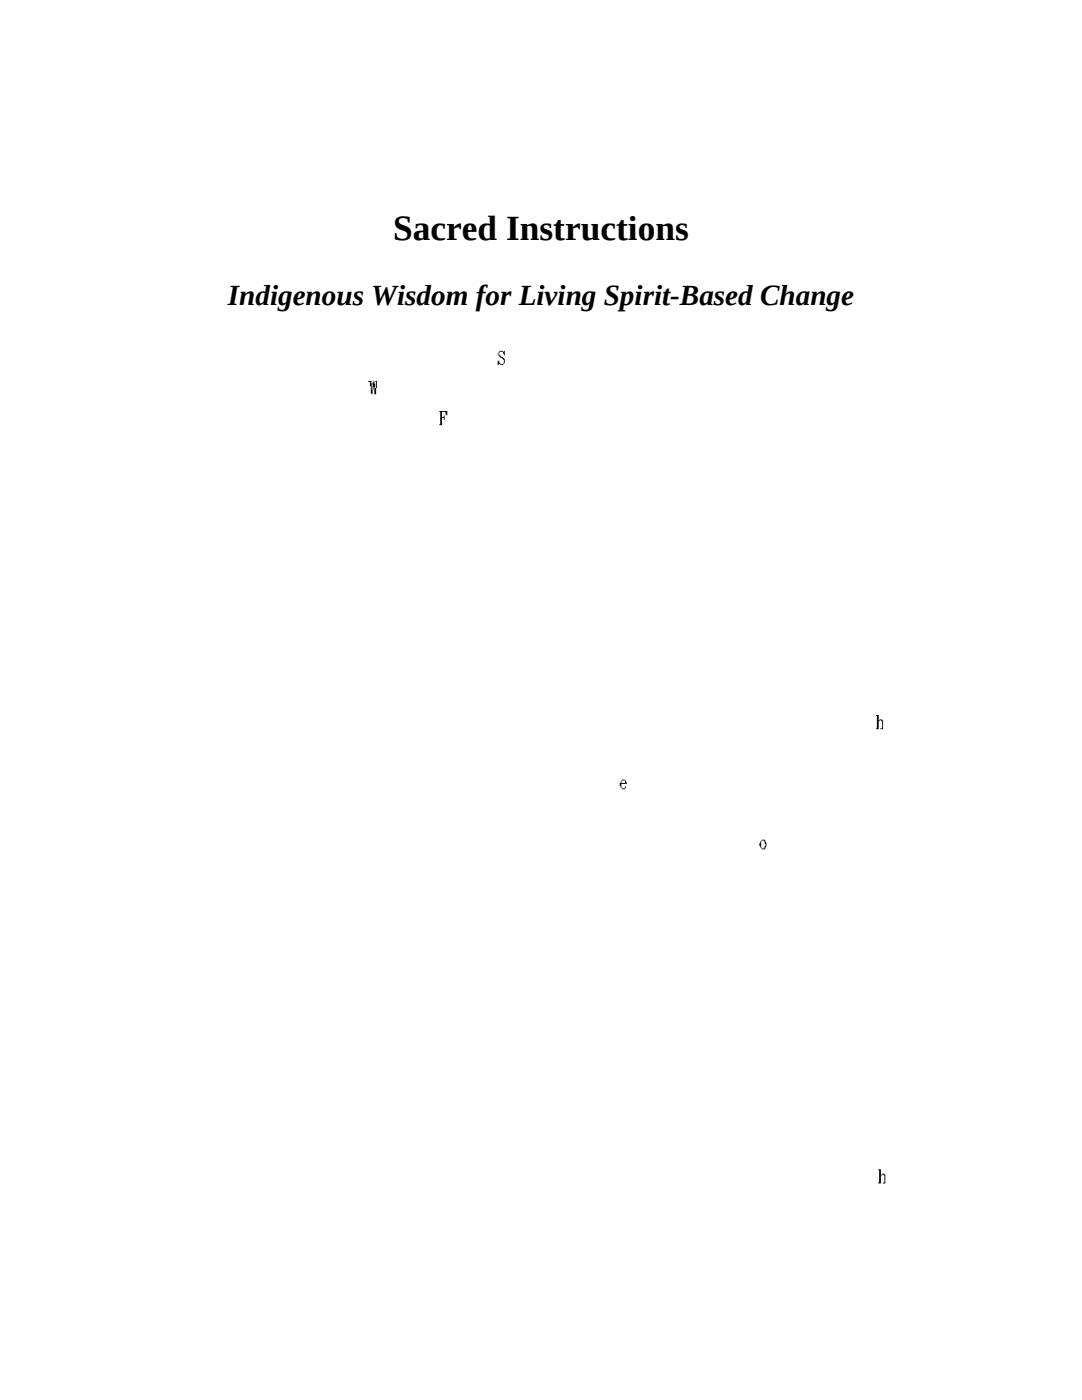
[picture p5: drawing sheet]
<svg xmlns="http://www.w3.org/2000/svg" width="216mm" height="279mm" viewBox="0 0 216 279" stroke-linecap="round" stroke-linejoin="round" font-family="sans-serif">
<defs><g id="words">
<text font-size="7.1" x="78.5" y="47.8">Sacred Instructions</text>
<text font-size="5.8" x="45.5" y="60.9">Indigenous Wisdom for Living Spirit-Based Change</text>
</g></defs>
<g fill="#000">
<path d="M73.5 76h.7l-.2 .4h.2v1.4h.1v.9l-.3-.2v-1.4h-.2v-.9h-.3zM74.5 76h.2v.6h.2v.8h.2v1.3h-.4v-1.4h-.2v.5h-.2v-1.4h.2zM74.9 76h.3v1.4h-.1v-1.2h-.2zM124.2 155.6h.5v.2h.2v.3h.2v.4h-1.1v.7h.2v.1h.5v.2h-.5v-.2l-.4-.1v-.4h-.2v-.5h.2v-.4h.2v.4h.7v-.5h-.5v.1h-.2zM124.7 157h.2v.3h-.2zM175.2 233.4h.6v1h.1v.2h-.1v1.6h-.6v-.2h.2v-2.5h-.2zM175.9 234.2h.6v.2h.2v1.8h-.6v-.2h.4v-1.4h-.2v-.2h-.4z"/>
<path d="M99.7 70h.7v.2l.3-.2v.9h-.2l-.1-.7h-.7v.4h-.2v.1l.3 .2 .2 .4h.4v.1l.3 .2v.9h-.2l-.1 .3h-.6v-.1h.6v-.2h.1v-.7l-1-.7v-.4h-.2v-.1h.2v-.4h.2zM99.3 72l.4 .1v.4h.1v.2h-.3v.1h-.2zM174.8 142.7h.5v1.1h.2v.1h-.2v1.6h-.5v-.2h.2v-2.4h-.2zM175.5 143.6h.5v.2h.2v1.7h-.5v-.2h.3v-1.4h-.1v-.1h-.4zM190.5 216.3v1.9zM190.5 217.7v.3z"/>
<path d="M87.7 82h1.6v.9l-.4-.2v-.5h-.7v1.1h.3v-.4h.2v.9h-.2v-.4h-.3v1.4h-.5v-.1h.1v-2.5h-.1zM151.9 167.7h.1v-.1h.6v.1h.2v.4h.1v.9h-.1v.3h-.2v.2h-.6v-.2h.4v-.1h.2v-.4h.2v-.3h-.2v-.6h-.2v-.2h-.4v.2h-.1v1.3h.1v.1h-.1v-.1h-.2v-.4h-.2v-.5h.2v-.4h.2zM190.5 252.2v1.8zM190.5 252.2v.6z"/>
</g>
<use href="#words"/>
</svg>
